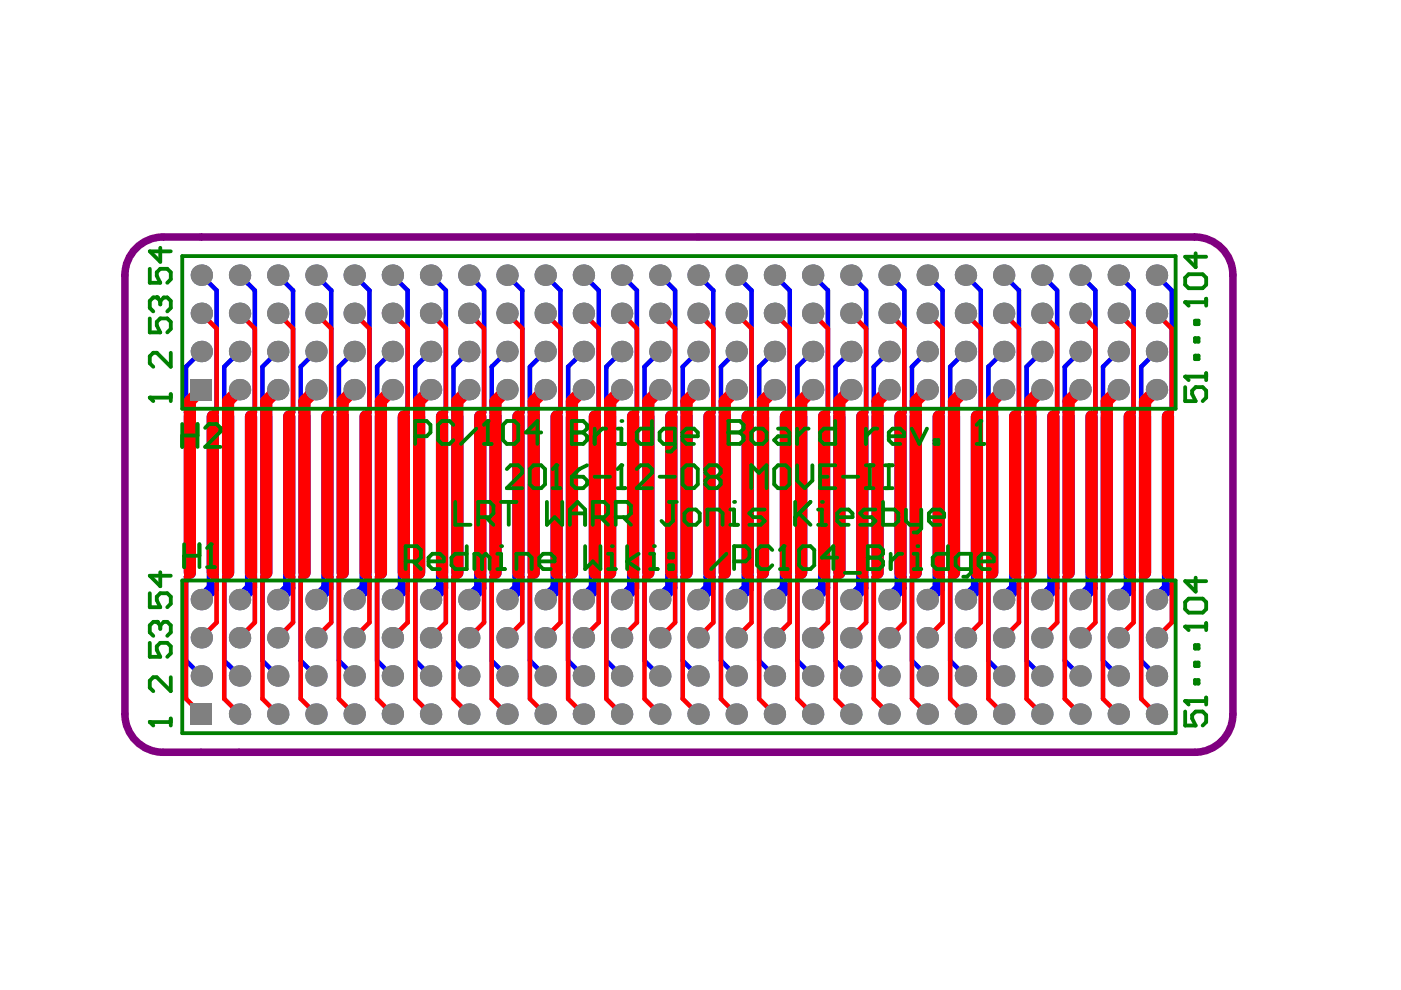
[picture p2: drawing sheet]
<svg xmlns="http://www.w3.org/2000/svg" width="297mm" height="210mm" viewBox="0 0 297 210" stroke-linecap="round" stroke-linejoin="round" font-family="sans-serif">
<path d="M28.9 52.6a8.1 8.1 0 0 1 5.7-2.3h218.7a8.1 8.1 0 0 1 8.1 8v93.1a8.1 8.1 0 0 1-8.1 8.1h-218.7a8.1 8.1 0 0 1-8.1-8.1v-93.1a8.1 8.1 0 0 1 2.4-5.7z" fill="none" stroke="#800080" stroke-width="1.6"/>
<g fill="none" stroke="#00f" stroke-width=".97">
<path d="M42.7 58.3l3.2 3.3v25.9l-.8 .8M50.8 58.3l3.2 3.3v25.9l-.8 .8M58.9 58.3l3.2 3.3v25.9l-.8 .8M67 58.3l3.2 3.3v25.9l-.8 .8M75.1 58.3l3.2 3.3v25.9l-.8 .8M83.2 58.3l3.2 3.3v25.9l-.8 .8M91.3 58.3l3.2 3.3v25.9l-.8 .8M99.4 58.3l3.2 3.3v25.9l-.8 .8M107.5 58.3l3.2 3.3v25.9l-.8 .8M115.6 58.3l3.2 3.3v25.9l-.8 .8M123.7 58.3l3.2 3.3v25.9l-.8 .8M131.8 58.3l3.2 3.3v25.9l-.8 .8"/>
<path d="M139.9 58.3l3.2 3.3v25.9l-.8 .8M148 58.3l3.2 3.3v25.9l-.8 .8M156.1 58.3l3.2 3.3v25.9l-.8 .8M164.2 58.3l3.2 3.3v25.9l-.8 .8M172.3 58.3l3.2 3.3v25.9l-.8 .8M180.4 58.3l3.2 3.3v25.9l-.8 .8M188.5 58.3l3.2 3.3v25.9l-.8 .8M196.6 58.3l3.2 3.3v25.9l-.8 .8M204.7 58.3l3.2 3.3v25.9l-.8 .8M212.8 58.3l3.2 3.3v25.9l-.8 .8M220.9 58.3l3.2 3.3v25.9l-.8 .8M229 58.3l3.2 3.3v25.9l-.8 .8"/>
<path d="M237.1 58.3l3.2 3.3v25.9l-.8 .8M245.2 58.3l3.2 3.3v25.9l-.8 .8M42.7 74.5l-3.3 3.3v9.7l.9 .8M50.8 74.5l-3.3 3.3v9.7l.9 .8M58.9 74.5l-3.3 3.3v9.7l.9 .8M67 74.5l-3.2 3.3v9.7l.8 .8M75.1 74.5l-3.2 3.3v9.7l.8 .8M83.2 74.5l-3.2 3.3v9.7l.8 .8M91.3 74.5l-3.2 3.3v9.7l.8 .8M99.4 74.5l-3.2 3.3v9.7l.8 .8M107.5 74.5l-3.2 3.3v9.7l.8 .8M115.6 74.5l-3.2 3.3v9.7l.8 .8"/>
<path d="M123.7 74.5l-3.2 3.3v9.7l.8 .8M131.8 74.5l-3.2 3.3v9.7l.8 .8M139.9 74.5l-3.2 3.3v9.7l.8 .8M148 74.5l-3.2 3.3v9.7l.8 .8M156.1 74.5l-3.2 3.3v9.7l.8 .8M164.2 74.5l-3.2 3.3v9.7l.8 .8M172.3 74.5l-3.2 3.3v9.7l.8 .8M180.4 74.5l-3.2 3.3v9.7l.8 .8M188.5 74.5l-3.2 3.3v9.7l.8 .8M196.6 74.5l-3.2 3.3v9.7l.8 .8M204.7 74.5l-3.2 3.3v9.7l.8 .8M212.8 74.5l-3.2 3.3v9.7l.8 .8"/>
<path d="M220.9 74.5l-3.2 3.3v9.7l.8 .8M229 74.5l-3.2 3.3v9.7l.8 .8M237.1 74.5l-3.2 3.3v9.7l.8 .8M245.2 74.5l-3.2 3.3v9.7l.8 .8M40.3 121.5l-.9 .8v17.8l3.3 3.2M48.4 121.5l-.9 .8v17.8l3.3 3.2M56.5 121.5l-.9 .8v17.8l3.3 3.2M64.6 121.5l-.8 .8v17.8l3.2 3.2M72.7 121.5l-.8 .8v17.8l3.2 3.2M80.8 121.5l-.8 .8v17.8l3.2 3.2M88.9 121.5l-.8 .8v17.8l3.2 3.2M97 121.5l-.8 .8v17.8l3.2 3.2"/>
<path d="M105.1 121.5l-.8 .8v17.8l3.2 3.2M113.2 121.5l-.8 .8v17.8l3.2 3.2M121.3 121.5l-.8 .8v17.8l3.2 3.2M129.4 121.5l-.8 .8v17.8l3.2 3.2M137.5 121.5l-.8 .8v17.8l3.2 3.2M145.6 121.5l-.8 .8v17.8l3.2 3.2M153.7 121.5l-.8 .8v17.8l3.2 3.2M161.8 121.5l-.8 .8v17.8l3.2 3.2M169.9 121.5l-.8 .8v17.8l3.2 3.2M178 121.5l-.8 .8v17.8l3.2 3.2M186.1 121.5l-.8 .8v17.8l3.2 3.2M194.2 121.5l-.8 .8v17.8l3.2 3.2"/>
<path d="M202.3 121.5l-.8 .8v17.8l3.2 3.2M210.4 121.5l-.8 .8v17.8l3.2 3.2M218.5 121.5l-.8 .8v17.8l3.2 3.2M226.6 121.5l-.8 .8v17.8l3.2 3.2M234.7 121.5l-.8 .8v17.8l3.2 3.2M242.8 121.5l-.8 .8v17.8l3.2 3.2"/>
</g>
<g fill="none" stroke="#00f" stroke-width="2.6">
<path d="M40.3 88.3v33.2M45.1 88.3v36.4l-2.4 2.4M48.4 88.3v33.2M53.2 88.3v36.4l-2.4 2.4M56.5 88.3v33.2M61.3 88.3v36.4l-2.4 2.4M64.6 88.3v33.2M69.4 88.3v36.4l-2.4 2.4M72.7 88.3v33.2M77.5 88.3v36.4l-2.4 2.4M80.8 88.3v33.2M85.6 88.3v36.4l-2.4 2.4"/>
<path d="M88.9 88.3v33.2M93.7 88.3v36.4l-2.4 2.4M97 88.3v33.2M101.8 88.3v36.4l-2.4 2.4M105.1 88.3v33.2M109.9 88.3v36.4l-2.4 2.4M113.2 88.3v33.2M118 88.3v36.4l-2.4 2.4M121.3 88.3v33.2M126.1 88.3v36.4l-2.4 2.4M129.4 88.3v33.2M134.2 88.3v36.4l-2.4 2.4"/>
<path d="M137.5 88.3v33.2M142.3 88.3v36.4l-2.4 2.4M145.6 88.3v33.2M150.4 88.3v36.4l-2.4 2.4M153.7 88.3v33.2M158.5 88.3v36.4l-2.4 2.4M161.8 88.3v33.2M166.6 88.3v36.4l-2.4 2.4M169.9 88.3v33.2M174.7 88.3v36.4l-2.4 2.4M178 88.3v33.2M182.8 88.3v36.4l-2.4 2.4"/>
<path d="M186.1 88.3v33.2M190.9 88.3v36.4l-2.4 2.4M194.2 88.3v33.2M199 88.3v36.4l-2.4 2.4M202.3 88.3v33.2M207.1 88.3v36.4l-2.4 2.4M210.4 88.3v33.2M215.2 88.3v36.4l-2.4 2.4M218.5 88.3v33.2M223.3 88.3v36.4l-2.4 2.4M226.6 88.3v33.2M231.4 88.3v36.4l-2.4 2.4"/>
<path d="M234.7 88.3v33.2M239.5 88.3v36.4l-2.4 2.4M242.8 88.3v33.2M247.6 88.3v36.4l-2.4 2.4"/>
</g>
<g fill="#808080">
<circle cx="50.8" cy="143.3" r="2.27"/>
<circle cx="83.2" cy="143.3" r="2.27"/>
<circle cx="115.6" cy="143.3" r="2.27"/>
<circle cx="148" cy="143.3" r="2.27"/>
<circle cx="180.4" cy="143.3" r="2.27"/>
<circle cx="212.8" cy="143.3" r="2.27"/>
<circle cx="245.2" cy="143.3" r="2.27"/>
<circle cx="50.8" cy="127.1" r="2.27"/>
<circle cx="50.8" cy="135.2" r="2.27"/>
<circle cx="50.8" cy="82.6" r="2.27"/>
<circle cx="50.8" cy="58.3" r="2.27"/>
<circle cx="50.8" cy="66.4" r="2.27"/>
<circle cx="83.2" cy="127.1" r="2.27"/>
<circle cx="83.2" cy="135.2" r="2.27"/>
<circle cx="83.2" cy="82.6" r="2.27"/>
<circle cx="83.2" cy="58.3" r="2.27"/>
<circle cx="83.2" cy="66.4" r="2.27"/>
<circle cx="115.6" cy="127.1" r="2.27"/>
<circle cx="115.6" cy="135.2" r="2.27"/>
<circle cx="115.6" cy="82.6" r="2.27"/>
<circle cx="115.6" cy="58.3" r="2.27"/>
<circle cx="115.6" cy="66.4" r="2.27"/>
<circle cx="148" cy="127.1" r="2.27"/>
<circle cx="148" cy="135.2" r="2.27"/>
<circle cx="148" cy="82.6" r="2.27"/>
<circle cx="148" cy="58.3" r="2.27"/>
<circle cx="148" cy="66.4" r="2.27"/>
<circle cx="180.4" cy="127.1" r="2.27"/>
<circle cx="180.4" cy="135.2" r="2.27"/>
<circle cx="180.4" cy="82.6" r="2.27"/>
<circle cx="180.4" cy="58.3" r="2.27"/>
<circle cx="180.4" cy="66.4" r="2.27"/>
<circle cx="212.8" cy="127.1" r="2.27"/>
<circle cx="212.8" cy="135.2" r="2.27"/>
<circle cx="212.8" cy="82.6" r="2.27"/>
<circle cx="212.8" cy="58.3" r="2.27"/>
<circle cx="212.8" cy="66.4" r="2.27"/>
<circle cx="245.2" cy="127.1" r="2.27"/>
<circle cx="245.2" cy="135.2" r="2.27"/>
<circle cx="245.2" cy="82.6" r="2.27"/>
<circle cx="245.2" cy="58.3" r="2.27"/>
<circle cx="245.2" cy="66.4" r="2.27"/>
<circle cx="50.8" cy="151.4" r="2.27"/>
<circle cx="50.8" cy="74.5" r="2.27"/>
<circle cx="83.2" cy="151.4" r="2.27"/>
<circle cx="83.2" cy="74.5" r="2.27"/>
<circle cx="115.6" cy="151.4" r="2.27"/>
<circle cx="115.6" cy="74.5" r="2.27"/>
<circle cx="148" cy="151.4" r="2.27"/>
<circle cx="148" cy="74.5" r="2.27"/>
<circle cx="180.4" cy="151.4" r="2.27"/>
<circle cx="180.4" cy="74.5" r="2.27"/>
<circle cx="212.8" cy="151.4" r="2.27"/>
<circle cx="212.8" cy="74.5" r="2.27"/>
<circle cx="245.2" cy="151.4" r="2.27"/>
<circle cx="245.2" cy="74.5" r="2.27"/>
<circle cx="67" cy="143.3" r="2.27"/>
<circle cx="58.9" cy="143.3" r="2.27"/>
<circle cx="91.3" cy="143.3" r="2.27"/>
<circle cx="75.1" cy="143.3" r="2.27"/>
<circle cx="107.5" cy="143.3" r="2.27"/>
<circle cx="99.4" cy="143.3" r="2.27"/>
<circle cx="139.9" cy="143.3" r="2.27"/>
<circle cx="131.8" cy="143.3" r="2.27"/>
<circle cx="164.2" cy="143.3" r="2.27"/>
<circle cx="156.1" cy="143.3" r="2.27"/>
<circle cx="196.6" cy="143.3" r="2.27"/>
<circle cx="188.5" cy="143.3" r="2.27"/>
<circle cx="220.9" cy="143.3" r="2.27"/>
<circle cx="204.7" cy="143.3" r="2.27"/>
<circle cx="237.1" cy="143.3" r="2.27"/>
<circle cx="229" cy="143.3" r="2.27"/>
<circle cx="67" cy="127.1" r="2.27"/>
<circle cx="58.9" cy="127.1" r="2.27"/>
<circle cx="67" cy="135.2" r="2.27"/>
<circle cx="58.9" cy="135.2" r="2.27"/>
<circle cx="67" cy="82.6" r="2.27"/>
<circle cx="58.9" cy="82.6" r="2.27"/>
<circle cx="67" cy="58.3" r="2.27"/>
<circle cx="58.9" cy="58.3" r="2.27"/>
<circle cx="67" cy="66.4" r="2.27"/>
<circle cx="58.9" cy="66.4" r="2.27"/>
<circle cx="91.3" cy="127.1" r="2.27"/>
<circle cx="75.1" cy="127.1" r="2.27"/>
<circle cx="91.3" cy="135.2" r="2.27"/>
<circle cx="75.1" cy="135.2" r="2.27"/>
<circle cx="91.3" cy="82.6" r="2.27"/>
<circle cx="75.1" cy="82.6" r="2.27"/>
<circle cx="91.3" cy="58.3" r="2.27"/>
<circle cx="75.1" cy="58.3" r="2.27"/>
<circle cx="91.3" cy="66.4" r="2.27"/>
<circle cx="75.1" cy="66.4" r="2.27"/>
<circle cx="107.5" cy="127.1" r="2.27"/>
<circle cx="99.4" cy="127.1" r="2.27"/>
<circle cx="107.5" cy="135.2" r="2.27"/>
<circle cx="99.4" cy="135.2" r="2.27"/>
<circle cx="107.5" cy="82.6" r="2.27"/>
<circle cx="99.4" cy="82.6" r="2.27"/>
<circle cx="107.5" cy="58.3" r="2.27"/>
<circle cx="99.4" cy="58.3" r="2.27"/>
<circle cx="107.5" cy="66.4" r="2.27"/>
<circle cx="99.4" cy="66.4" r="2.27"/>
<circle cx="139.9" cy="127.1" r="2.27"/>
<circle cx="131.8" cy="127.1" r="2.27"/>
<circle cx="139.9" cy="135.2" r="2.27"/>
<circle cx="131.8" cy="135.2" r="2.27"/>
<circle cx="139.9" cy="82.6" r="2.27"/>
<circle cx="131.8" cy="82.6" r="2.27"/>
<circle cx="139.9" cy="58.3" r="2.27"/>
<circle cx="131.8" cy="58.3" r="2.27"/>
<circle cx="139.9" cy="66.4" r="2.27"/>
<circle cx="131.8" cy="66.4" r="2.27"/>
<circle cx="164.2" cy="127.1" r="2.27"/>
<circle cx="156.1" cy="127.1" r="2.27"/>
<circle cx="164.2" cy="135.2" r="2.27"/>
<circle cx="156.1" cy="135.2" r="2.27"/>
<circle cx="164.2" cy="82.6" r="2.27"/>
<circle cx="156.1" cy="82.6" r="2.27"/>
<circle cx="164.2" cy="58.3" r="2.27"/>
<circle cx="156.1" cy="58.3" r="2.27"/>
<circle cx="164.2" cy="66.4" r="2.27"/>
<circle cx="156.1" cy="66.4" r="2.27"/>
<circle cx="196.6" cy="127.1" r="2.27"/>
<circle cx="188.5" cy="127.1" r="2.27"/>
<circle cx="196.6" cy="135.2" r="2.27"/>
<circle cx="188.5" cy="135.2" r="2.27"/>
<circle cx="196.6" cy="82.6" r="2.27"/>
<circle cx="188.5" cy="82.6" r="2.27"/>
<circle cx="196.6" cy="58.3" r="2.27"/>
<circle cx="188.5" cy="58.3" r="2.27"/>
<circle cx="196.6" cy="66.4" r="2.27"/>
<circle cx="188.5" cy="66.4" r="2.27"/>
<circle cx="220.9" cy="127.1" r="2.27"/>
<circle cx="204.7" cy="127.1" r="2.27"/>
<circle cx="220.9" cy="135.2" r="2.27"/>
<circle cx="204.7" cy="135.2" r="2.27"/>
<circle cx="220.9" cy="82.6" r="2.27"/>
<circle cx="204.7" cy="82.6" r="2.27"/>
<circle cx="220.9" cy="58.3" r="2.27"/>
<circle cx="204.7" cy="58.3" r="2.27"/>
<circle cx="220.9" cy="66.4" r="2.27"/>
<circle cx="204.7" cy="66.4" r="2.27"/>
<circle cx="237.1" cy="127.1" r="2.27"/>
<circle cx="229" cy="127.1" r="2.27"/>
<circle cx="237.1" cy="135.2" r="2.27"/>
<circle cx="229" cy="135.2" r="2.27"/>
<circle cx="237.1" cy="82.6" r="2.27"/>
<circle cx="229" cy="82.6" r="2.27"/>
<circle cx="237.1" cy="58.3" r="2.27"/>
<circle cx="229" cy="58.3" r="2.27"/>
<circle cx="237.1" cy="66.4" r="2.27"/>
<circle cx="229" cy="66.4" r="2.27"/>
<circle cx="67" cy="151.4" r="2.27"/>
<circle cx="58.9" cy="151.4" r="2.27"/>
<circle cx="67" cy="74.5" r="2.27"/>
<circle cx="58.9" cy="74.5" r="2.27"/>
<circle cx="91.3" cy="151.4" r="2.27"/>
<circle cx="75.1" cy="151.4" r="2.27"/>
<circle cx="91.3" cy="74.5" r="2.27"/>
<circle cx="75.1" cy="74.5" r="2.27"/>
<circle cx="107.5" cy="151.4" r="2.27"/>
<circle cx="99.4" cy="151.4" r="2.27"/>
<circle cx="107.5" cy="74.5" r="2.27"/>
<circle cx="99.4" cy="74.5" r="2.27"/>
<circle cx="139.9" cy="151.4" r="2.27"/>
<circle cx="131.8" cy="151.4" r="2.27"/>
<circle cx="139.9" cy="74.5" r="2.27"/>
<circle cx="131.8" cy="74.5" r="2.27"/>
<circle cx="164.2" cy="151.4" r="2.27"/>
<circle cx="156.1" cy="151.4" r="2.27"/>
<circle cx="164.2" cy="74.5" r="2.27"/>
<circle cx="156.1" cy="74.5" r="2.27"/>
<circle cx="196.6" cy="151.4" r="2.27"/>
<circle cx="188.5" cy="151.4" r="2.27"/>
<circle cx="196.6" cy="74.5" r="2.27"/>
<circle cx="188.5" cy="74.5" r="2.27"/>
<circle cx="220.9" cy="151.4" r="2.27"/>
<circle cx="204.7" cy="151.4" r="2.27"/>
<circle cx="220.9" cy="74.5" r="2.27"/>
<circle cx="204.7" cy="74.5" r="2.27"/>
<circle cx="237.1" cy="151.4" r="2.27"/>
<circle cx="229" cy="151.4" r="2.27"/>
<circle cx="237.1" cy="74.5" r="2.27"/>
<circle cx="229" cy="74.5" r="2.27"/>
<circle cx="42.7" cy="143.3" r="2.27"/>
<circle cx="123.7" cy="143.3" r="2.27"/>
<circle cx="172.3" cy="143.3" r="2.27"/>
<circle cx="42.7" cy="127.1" r="2.27"/>
<circle cx="42.7" cy="135.2" r="2.27"/>
<circle cx="42.7" cy="58.3" r="2.27"/>
<circle cx="42.7" cy="66.4" r="2.27"/>
<circle cx="123.7" cy="127.1" r="2.27"/>
<circle cx="123.7" cy="135.2" r="2.27"/>
<circle cx="123.7" cy="82.6" r="2.27"/>
<circle cx="123.7" cy="58.3" r="2.27"/>
<circle cx="123.7" cy="66.4" r="2.27"/>
<circle cx="172.3" cy="127.1" r="2.27"/>
<circle cx="172.3" cy="135.2" r="2.27"/>
<circle cx="172.3" cy="82.6" r="2.27"/>
<circle cx="172.3" cy="58.3" r="2.27"/>
<circle cx="172.3" cy="66.4" r="2.27"/>
<circle cx="42.7" cy="74.5" r="2.27"/>
<circle cx="123.7" cy="151.4" r="2.27"/>
<circle cx="123.7" cy="74.5" r="2.27"/>
<circle cx="172.3" cy="151.4" r="2.27"/>
<circle cx="172.3" cy="74.5" r="2.27"/>
</g>
<g fill="#808080">
<path d="M40.4 80.4h4.6v4.5h-4.6z" fill-rule="evenodd"/>
<path d="M40.4 149.1h4.6v4.6h-4.6z" fill-rule="evenodd"/>
</g>
<g fill="none" stroke="#f00" stroke-width=".97">
<path d="M42.7 66.4l3.2 3.3v17.8l-.8 .8M50.8 66.4l3.2 3.3v17.8l-.8 .8M58.9 66.4l3.2 3.3v17.8l-.8 .8M67 66.4l3.2 3.3v17.8l-.8 .8M75.1 66.4l3.2 3.3v17.8l-.8 .8M83.2 66.4l3.2 3.3v17.8l-.8 .8M91.3 66.4l3.2 3.3v17.8l-.8 .8M99.4 66.4l3.2 3.3v17.8l-.8 .8M107.5 66.4l3.2 3.3v17.8l-.8 .8M115.6 66.4l3.2 3.3v17.8l-.8 .8M123.7 66.4l3.2 3.3v17.8l-.8 .8M131.8 66.4l3.2 3.3v17.8l-.8 .8"/>
<path d="M139.9 66.4l3.2 3.3v17.8l-.8 .8M148 66.4l3.2 3.3v17.8l-.8 .8M156.1 66.4l3.2 3.3v17.8l-.8 .8M164.2 66.4l3.2 3.3v17.8l-.8 .8M172.3 66.4l3.2 3.3v17.8l-.8 .8M180.4 66.4l3.2 3.3v17.8l-.8 .8M188.5 66.4l3.2 3.3v17.8l-.8 .8M196.6 66.4l3.2 3.3v17.8l-.8 .8M204.7 66.4l3.2 3.3v17.8l-.8 .8M212.8 66.4l3.2 3.3v17.8l-.8 .8M220.9 66.4l3.2 3.3v17.8l-.8 .8M229 66.4l3.2 3.3v17.8l-.8 .8"/>
<path d="M237.1 66.4l3.2 3.3v17.8l-.8 .8M245.2 66.4l3.2 3.3v17.8l-.8 .8M40.3 121.5l-.9 .8v25.9l3.3 3.2M45.1 121.5l.8 .8v9.7l-3.2 3.2M48.4 121.5l-.9 .8v25.9l3.3 3.2M53.2 121.5l.8 .8v9.7l-3.2 3.2M56.5 121.5l-.9 .8v25.9l3.3 3.2M61.3 121.5l.8 .8v9.7l-3.2 3.2M64.6 121.5l-.8 .8v25.9l3.2 3.2M69.4 121.5l.8 .8v9.7l-3.2 3.2M72.7 121.5l-.8 .8v25.9l3.2 3.2M77.5 121.5l.8 .8v9.7l-3.2 3.2"/>
<path d="M80.8 121.5l-.8 .8v25.9l3.2 3.2M85.6 121.5l.8 .8v9.7l-3.2 3.2M88.9 121.5l-.8 .8v25.9l3.2 3.2M93.7 121.5l.8 .8v9.7l-3.2 3.2M97 121.5l-.8 .8v25.9l3.2 3.2M101.8 121.5l.8 .8v9.7l-3.2 3.2M105.1 121.5l-.8 .8v25.9l3.2 3.2M109.9 121.5l.8 .8v9.7l-3.2 3.2M113.2 121.5l-.8 .8v25.9l3.2 3.2M118 121.5l.8 .8v9.7l-3.2 3.2M121.3 121.5l-.8 .8v25.9l3.2 3.2M126.1 121.5l.8 .8v9.7l-3.2 3.2"/>
<path d="M129.4 121.5l-.8 .8v25.9l3.2 3.2M134.2 121.5l.8 .8v9.7l-3.2 3.2M137.5 121.5l-.8 .8v25.9l3.2 3.2M142.3 121.5l.8 .8v9.7l-3.2 3.2M145.6 121.5l-.8 .8v25.9l3.2 3.2M150.4 121.5l.8 .8v9.7l-3.2 3.2M153.7 121.5l-.8 .8v25.9l3.2 3.2M158.5 121.5l.8 .8v9.7l-3.2 3.2M161.8 121.5l-.8 .8v25.9l3.2 3.2M166.6 121.5l.8 .8v9.7l-3.2 3.2M169.9 121.5l-.8 .8v25.9l3.2 3.2M174.7 121.5l.8 .8v9.7l-3.2 3.2"/>
<path d="M178 121.5l-.8 .8v25.9l3.2 3.2M182.8 121.5l.8 .8v9.7l-3.2 3.2M186.1 121.5l-.8 .8v25.9l3.2 3.2M190.9 121.5l.8 .8v9.7l-3.2 3.2M194.2 121.5l-.8 .8v25.9l3.2 3.2M199 121.5l.8 .8v9.7l-3.2 3.2M202.3 121.5l-.8 .8v25.9l3.2 3.2M207.1 121.5l.8 .8v9.7l-3.2 3.2M210.4 121.5l-.8 .8v25.9l3.2 3.2M215.2 121.5l.8 .8v9.7l-3.2 3.2M218.5 121.5l-.8 .8v25.9l3.2 3.2M223.3 121.5l.8 .8v9.7l-3.2 3.2"/>
<path d="M226.6 121.5l-.8 .8v25.9l3.2 3.2M231.4 121.5l.8 .8v9.7l-3.2 3.2M234.7 121.5l-.8 .8v25.9l3.2 3.2M239.5 121.5l.8 .8v9.7l-3.2 3.2M242.8 121.5l-.8 .8v25.9l3.2 3.2M247.6 121.5l.8 .8v9.7l-3.2 3.2"/>
</g>
<g fill="none" stroke="#f00" stroke-width="2.6">
<path d="M42.7 82.6l-2.4 2.4v36.5M45.1 88.3v33.2M50.8 82.6l-2.4 2.4v36.5M53.2 88.3v33.2M58.9 82.6l-2.4 2.4v36.5M61.3 88.3v33.2M67 82.6l-2.4 2.4v36.5M69.4 88.3v33.2M75.1 82.6l-2.4 2.4v36.5M77.5 88.3v33.2M83.2 82.6l-2.4 2.4v36.5M85.6 88.3v33.2"/>
<path d="M91.3 82.6l-2.4 2.4v36.5M93.7 88.3v33.2M99.4 82.6l-2.4 2.4v36.5M101.8 88.3v33.2M107.5 82.6l-2.4 2.4v36.5M109.9 88.3v33.2M115.6 82.6l-2.4 2.4v36.5M118 88.3v33.2M123.7 82.6l-2.4 2.4v36.5M126.1 88.3v33.2M131.8 82.6l-2.4 2.4v36.5M134.2 88.3v33.2"/>
<path d="M139.9 82.6l-2.4 2.4v36.5M142.3 88.3v33.2M148 82.6l-2.4 2.4v36.5M150.4 88.3v33.2M156.1 82.6l-2.4 2.4v36.5M158.5 88.3v33.2M164.2 82.6l-2.4 2.4v36.5M166.6 88.3v33.2M172.3 82.6l-2.4 2.4v36.5M174.7 88.3v33.2M180.4 82.6l-2.4 2.4v36.5M182.8 88.3v33.2"/>
<path d="M188.5 82.6l-2.4 2.4v36.5M190.9 88.3v33.2M196.6 82.6l-2.4 2.4v36.5M199 88.3v33.2M204.7 82.6l-2.4 2.4v36.5M207.1 88.3v33.2M212.8 82.6l-2.4 2.4v36.5M215.2 88.3v33.2M220.9 82.6l-2.4 2.4v36.5M223.3 88.3v33.2M229 82.6l-2.4 2.4v36.5M231.4 88.3v33.2"/>
<path d="M237.1 82.6l-2.4 2.4v36.5M239.5 88.3v33.2M245.2 82.6l-2.4 2.4v36.5M247.6 88.3v33.2"/>
</g>
<g fill="#808080">
<circle cx="50.8" cy="143.3" r="2.27"/>
<circle cx="83.2" cy="143.3" r="2.27"/>
<circle cx="115.6" cy="143.3" r="2.27"/>
<circle cx="148" cy="143.3" r="2.27"/>
<circle cx="180.4" cy="143.3" r="2.27"/>
<circle cx="212.8" cy="143.3" r="2.27"/>
<circle cx="245.2" cy="143.3" r="2.27"/>
<circle cx="50.8" cy="127.1" r="2.27"/>
<circle cx="50.8" cy="135.2" r="2.27"/>
<circle cx="50.8" cy="82.6" r="2.27"/>
<circle cx="50.8" cy="58.3" r="2.27"/>
<circle cx="50.8" cy="66.4" r="2.27"/>
<circle cx="83.2" cy="127.1" r="2.27"/>
<circle cx="83.2" cy="135.2" r="2.27"/>
<circle cx="83.2" cy="82.6" r="2.27"/>
<circle cx="83.2" cy="58.3" r="2.27"/>
<circle cx="83.2" cy="66.4" r="2.27"/>
<circle cx="115.6" cy="127.1" r="2.27"/>
<circle cx="115.6" cy="135.2" r="2.27"/>
<circle cx="115.6" cy="82.6" r="2.27"/>
<circle cx="115.6" cy="58.3" r="2.27"/>
<circle cx="115.6" cy="66.4" r="2.27"/>
<circle cx="148" cy="127.1" r="2.27"/>
<circle cx="148" cy="135.2" r="2.27"/>
<circle cx="148" cy="82.6" r="2.27"/>
<circle cx="148" cy="58.3" r="2.27"/>
<circle cx="148" cy="66.4" r="2.27"/>
<circle cx="180.4" cy="127.1" r="2.27"/>
<circle cx="180.4" cy="135.2" r="2.27"/>
<circle cx="180.4" cy="82.6" r="2.27"/>
<circle cx="180.4" cy="58.3" r="2.27"/>
<circle cx="180.4" cy="66.4" r="2.27"/>
<circle cx="212.8" cy="127.1" r="2.27"/>
<circle cx="212.8" cy="135.2" r="2.27"/>
<circle cx="212.8" cy="82.6" r="2.27"/>
<circle cx="212.8" cy="58.3" r="2.27"/>
<circle cx="212.8" cy="66.4" r="2.27"/>
<circle cx="245.2" cy="127.1" r="2.27"/>
<circle cx="245.2" cy="135.2" r="2.27"/>
<circle cx="245.2" cy="82.6" r="2.27"/>
<circle cx="245.2" cy="58.3" r="2.27"/>
<circle cx="245.2" cy="66.4" r="2.27"/>
<circle cx="50.8" cy="151.4" r="2.27"/>
<circle cx="50.8" cy="74.5" r="2.27"/>
<circle cx="83.2" cy="151.4" r="2.27"/>
<circle cx="83.2" cy="74.5" r="2.27"/>
<circle cx="115.6" cy="151.4" r="2.27"/>
<circle cx="115.6" cy="74.5" r="2.27"/>
<circle cx="148" cy="151.4" r="2.27"/>
<circle cx="148" cy="74.5" r="2.27"/>
<circle cx="180.4" cy="151.4" r="2.27"/>
<circle cx="180.4" cy="74.5" r="2.27"/>
<circle cx="212.8" cy="151.4" r="2.27"/>
<circle cx="212.8" cy="74.5" r="2.27"/>
<circle cx="245.2" cy="151.4" r="2.27"/>
<circle cx="245.2" cy="74.5" r="2.27"/>
<circle cx="67" cy="143.3" r="2.27"/>
<circle cx="58.9" cy="143.3" r="2.27"/>
<circle cx="91.3" cy="143.3" r="2.27"/>
<circle cx="75.1" cy="143.3" r="2.27"/>
<circle cx="107.5" cy="143.3" r="2.27"/>
<circle cx="99.4" cy="143.3" r="2.27"/>
<circle cx="139.9" cy="143.3" r="2.27"/>
<circle cx="131.8" cy="143.3" r="2.27"/>
<circle cx="164.2" cy="143.3" r="2.27"/>
<circle cx="156.1" cy="143.3" r="2.27"/>
<circle cx="196.6" cy="143.3" r="2.27"/>
<circle cx="188.5" cy="143.3" r="2.27"/>
<circle cx="220.9" cy="143.3" r="2.27"/>
<circle cx="204.7" cy="143.3" r="2.27"/>
<circle cx="237.1" cy="143.3" r="2.27"/>
<circle cx="229" cy="143.3" r="2.27"/>
<circle cx="67" cy="127.1" r="2.27"/>
<circle cx="58.9" cy="127.1" r="2.27"/>
<circle cx="67" cy="135.2" r="2.27"/>
<circle cx="58.9" cy="135.2" r="2.27"/>
<circle cx="67" cy="82.6" r="2.27"/>
<circle cx="58.9" cy="82.6" r="2.27"/>
<circle cx="67" cy="58.3" r="2.27"/>
<circle cx="58.9" cy="58.3" r="2.27"/>
<circle cx="67" cy="66.4" r="2.27"/>
<circle cx="58.9" cy="66.4" r="2.27"/>
<circle cx="91.3" cy="127.1" r="2.27"/>
<circle cx="75.1" cy="127.1" r="2.27"/>
<circle cx="91.3" cy="135.2" r="2.27"/>
<circle cx="75.1" cy="135.2" r="2.27"/>
<circle cx="91.3" cy="82.6" r="2.27"/>
<circle cx="75.1" cy="82.6" r="2.27"/>
<circle cx="91.3" cy="58.3" r="2.27"/>
<circle cx="75.1" cy="58.3" r="2.27"/>
<circle cx="91.3" cy="66.4" r="2.27"/>
<circle cx="75.1" cy="66.4" r="2.27"/>
<circle cx="107.5" cy="127.1" r="2.27"/>
<circle cx="99.4" cy="127.1" r="2.27"/>
<circle cx="107.5" cy="135.2" r="2.27"/>
<circle cx="99.4" cy="135.2" r="2.27"/>
<circle cx="107.5" cy="82.6" r="2.27"/>
<circle cx="99.4" cy="82.6" r="2.27"/>
<circle cx="107.5" cy="58.3" r="2.27"/>
<circle cx="99.4" cy="58.3" r="2.27"/>
<circle cx="107.5" cy="66.4" r="2.27"/>
<circle cx="99.4" cy="66.4" r="2.27"/>
<circle cx="139.9" cy="127.1" r="2.27"/>
<circle cx="131.8" cy="127.1" r="2.27"/>
<circle cx="139.9" cy="135.2" r="2.27"/>
<circle cx="131.8" cy="135.2" r="2.27"/>
<circle cx="139.9" cy="82.6" r="2.27"/>
<circle cx="131.8" cy="82.6" r="2.27"/>
<circle cx="139.9" cy="58.3" r="2.27"/>
<circle cx="131.8" cy="58.3" r="2.27"/>
<circle cx="139.9" cy="66.4" r="2.27"/>
<circle cx="131.8" cy="66.4" r="2.27"/>
<circle cx="164.2" cy="127.1" r="2.27"/>
<circle cx="156.1" cy="127.1" r="2.27"/>
<circle cx="164.2" cy="135.2" r="2.27"/>
<circle cx="156.1" cy="135.2" r="2.27"/>
<circle cx="164.2" cy="82.6" r="2.27"/>
<circle cx="156.1" cy="82.6" r="2.27"/>
<circle cx="164.2" cy="58.3" r="2.27"/>
<circle cx="156.1" cy="58.3" r="2.27"/>
<circle cx="164.2" cy="66.4" r="2.27"/>
<circle cx="156.1" cy="66.4" r="2.27"/>
<circle cx="196.6" cy="127.1" r="2.27"/>
<circle cx="188.5" cy="127.1" r="2.27"/>
<circle cx="196.6" cy="135.2" r="2.27"/>
<circle cx="188.5" cy="135.2" r="2.27"/>
<circle cx="196.6" cy="82.6" r="2.27"/>
<circle cx="188.5" cy="82.6" r="2.27"/>
<circle cx="196.6" cy="58.3" r="2.27"/>
<circle cx="188.5" cy="58.3" r="2.27"/>
<circle cx="196.6" cy="66.4" r="2.27"/>
<circle cx="188.5" cy="66.4" r="2.27"/>
<circle cx="220.9" cy="127.1" r="2.27"/>
<circle cx="204.7" cy="127.1" r="2.27"/>
<circle cx="220.9" cy="135.2" r="2.27"/>
<circle cx="204.7" cy="135.2" r="2.27"/>
<circle cx="220.9" cy="82.6" r="2.27"/>
<circle cx="204.7" cy="82.6" r="2.27"/>
<circle cx="220.9" cy="58.3" r="2.27"/>
<circle cx="204.7" cy="58.3" r="2.27"/>
<circle cx="220.9" cy="66.4" r="2.27"/>
<circle cx="204.7" cy="66.4" r="2.27"/>
<circle cx="237.1" cy="127.1" r="2.27"/>
<circle cx="229" cy="127.1" r="2.27"/>
<circle cx="237.1" cy="135.2" r="2.27"/>
<circle cx="229" cy="135.2" r="2.27"/>
<circle cx="237.1" cy="82.6" r="2.27"/>
<circle cx="229" cy="82.6" r="2.27"/>
<circle cx="237.1" cy="58.3" r="2.27"/>
<circle cx="229" cy="58.3" r="2.27"/>
<circle cx="237.1" cy="66.4" r="2.27"/>
<circle cx="229" cy="66.4" r="2.27"/>
<circle cx="67" cy="151.4" r="2.27"/>
<circle cx="58.9" cy="151.4" r="2.27"/>
<circle cx="67" cy="74.5" r="2.27"/>
<circle cx="58.9" cy="74.5" r="2.27"/>
<circle cx="91.3" cy="151.4" r="2.27"/>
<circle cx="75.1" cy="151.4" r="2.27"/>
<circle cx="91.3" cy="74.5" r="2.27"/>
<circle cx="75.1" cy="74.5" r="2.27"/>
<circle cx="107.5" cy="151.4" r="2.27"/>
<circle cx="99.4" cy="151.4" r="2.27"/>
<circle cx="107.5" cy="74.5" r="2.27"/>
<circle cx="99.4" cy="74.5" r="2.27"/>
<circle cx="139.9" cy="151.4" r="2.27"/>
<circle cx="131.8" cy="151.4" r="2.27"/>
<circle cx="139.9" cy="74.5" r="2.27"/>
<circle cx="131.8" cy="74.5" r="2.27"/>
<circle cx="164.2" cy="151.4" r="2.27"/>
<circle cx="156.1" cy="151.4" r="2.27"/>
<circle cx="164.2" cy="74.5" r="2.27"/>
<circle cx="156.1" cy="74.5" r="2.27"/>
<circle cx="196.6" cy="151.4" r="2.27"/>
<circle cx="188.5" cy="151.4" r="2.27"/>
<circle cx="196.6" cy="74.5" r="2.27"/>
<circle cx="188.5" cy="74.5" r="2.27"/>
<circle cx="220.9" cy="151.4" r="2.27"/>
<circle cx="204.7" cy="151.4" r="2.27"/>
<circle cx="220.9" cy="74.5" r="2.27"/>
<circle cx="204.7" cy="74.5" r="2.27"/>
<circle cx="237.1" cy="151.4" r="2.27"/>
<circle cx="229" cy="151.4" r="2.27"/>
<circle cx="237.1" cy="74.5" r="2.27"/>
<circle cx="229" cy="74.5" r="2.27"/>
<circle cx="42.7" cy="143.3" r="2.27"/>
<circle cx="123.7" cy="143.3" r="2.27"/>
<circle cx="172.3" cy="143.3" r="2.27"/>
<circle cx="42.7" cy="127.1" r="2.27"/>
<circle cx="42.7" cy="135.2" r="2.27"/>
<circle cx="42.7" cy="58.3" r="2.27"/>
<circle cx="42.7" cy="66.4" r="2.27"/>
<circle cx="123.7" cy="127.1" r="2.27"/>
<circle cx="123.7" cy="135.2" r="2.27"/>
<circle cx="123.7" cy="82.6" r="2.27"/>
<circle cx="123.7" cy="58.3" r="2.27"/>
<circle cx="123.7" cy="66.4" r="2.27"/>
<circle cx="172.3" cy="127.1" r="2.27"/>
<circle cx="172.3" cy="135.2" r="2.27"/>
<circle cx="172.3" cy="82.6" r="2.27"/>
<circle cx="172.3" cy="58.3" r="2.27"/>
<circle cx="172.3" cy="66.4" r="2.27"/>
<circle cx="42.7" cy="74.5" r="2.27"/>
<circle cx="123.7" cy="151.4" r="2.27"/>
<circle cx="123.7" cy="74.5" r="2.27"/>
<circle cx="172.3" cy="151.4" r="2.27"/>
<circle cx="172.3" cy="74.5" r="2.27"/>
</g>
<g fill="#808080">
<path d="M40.4 80.4h4.6v4.5h-4.6z" fill-rule="evenodd"/>
<path d="M40.4 149.1h4.6v4.6h-4.6z" fill-rule="evenodd"/>
</g>
<path d="M38.6 54.3h210.7v32.4h-210.7zM31.8 84.3h4.4M36.2 83.6v1.4M38.6 123.1h210.7v32.4h-210.7z" fill="none" stroke="#008000" stroke-width=".81"/>
<circle cx="31.8" cy="84.3" r=".41" fill="#008000"/>
<path d="M31.8 84.3l.7 .7M31.8 153.1h4.4M36.2 152.3v1.5" fill="none" stroke="#008000" stroke-width=".81"/>
<circle cx="31.8" cy="153.1" r=".41" fill="#008000"/>
<path d="M31.8 136.3v3h2.2l-.8-1.5v-.8l.8-.7h1.5l.7 .7v1.5l-.7 .8M33.2 131.9h-.7l-.7 .7v1.5l.7 .7M31.8 153.1l.7 .7M36.2 143.6v2.9l-3-2.9h-.7l-.7 .7v1.5l.7 .7" fill="none" stroke="#008000" stroke-width=".81"/>
<circle cx="33.2" cy="131.9" r=".41" fill="#008000"/>
<path d="M31.8 57v3h2.2l-.8-1.5v-.8l.8-.7h1.5l.7 .7v1.5l-.7 .8M34 52.5v3l-2.2-2.2h4.4M31.8 67.5v3h2.2l-.8-1.5v-.7l.8-.8h1.5l.7 .8v1.4l-.7 .8M33.2 63.1h-.7l-.7 .7v1.5l.7 .7M36.2 74.8v3l-3-3h-.7l-.7 .7v1.5l.7 .8M33.2 131.9l.8 .7M34 132.6v.7M34 132.6l.7-.7h.8l.7 .7v1.5l-.7 .7" fill="none" stroke="#008000" stroke-width=".81"/>
<circle cx="33.2" cy="63.1" r=".41" fill="#008000"/>
<g fill="none" stroke="#008000" stroke-width=".81">
<path d="M33.2 63.1l.8 .7M34 63.8v.7M34 63.8l.7-.7h.8l.7 .7v1.5l-.7 .7M253.4 68h.7v.7h-.7zM253.4 71.7h.7v.7h-.7zM253.4 75.4h.7v.7h-.7zM39 115.4v4.8M39 117.8h3.3M42.3 115.4v4.8M44.7 115.4v4.8M31.8 125.8v2.9h2.2l-.8-1.4v-.8l.8-.7h1.5l.7 .7v1.5l-.7 .7M34 121.3v3l-2.2-2.2h4.4"/>
<path d="M43.9 120.2h1.6M253.4 136.8h.7v.7h-.7zM253.4 144.2h.7v.7h-.7zM253.4 140.5h.7v.7h-.7z"/>
</g>
<circle cx="44.7" cy="115.4" r=".41" fill="#008000"/>
<path d="M251.3 79.9h4.4M255.7 79.1v1.5M38.6 89.9v4.9M38.6 92.3h3.3M41.9 89.9v4.9M43.5 90.7l.8-.8h1.6l.8 .8v.8l-3.2 3.3h3.2M251.3 82.1v2.9h2.2l-.7-1.4v-.8l.7-.7h1.5l.7 .7v1.5l-.7 .7M44.7 115.4l-.8 .8" fill="none" stroke="#008000" stroke-width=".81"/>
<circle cx="251.3" cy="79.9" r=".41" fill="#008000"/>
<path d="M251.3 79.9l.7 .7M251.3 64.1h4.4M255.7 63.3v1.5" fill="none" stroke="#008000" stroke-width=".81"/>
<circle cx="251.3" cy="64.1" r=".41" fill="#008000"/>
<path d="M251.3 58.9l.7-.8h3l.7 .8v1.5l-.7 .7h-3l-.7-.7zM253.5 53.7v3l-2.2-2.3h4.4M251.3 64.1l.7 .7M251.3 150.9v2.9h2.2l-.7-1.5v-.7l.7-.7h1.5l.7 .7v1.5l-.7 .7M251.3 148.6h4.4M255.7 147.9v1.5" fill="none" stroke="#008000" stroke-width=".81"/>
<circle cx="251.3" cy="148.6" r=".41" fill="#008000"/>
<path d="M251.3 132.9h4.4M255.7 132.1v1.5M251.3 148.6l.7 .8" fill="none" stroke="#008000" stroke-width=".81"/>
<circle cx="251.3" cy="132.9" r=".41" fill="#008000"/>
<path d="M88 92.5h2.5l.8-.8v-1.6l-.8-.8h-2.5v4.8M96.1 90.1l-.8-.8h-1.6l-.8 .8v3.2l.8 .8h1.6l.8-.8M101 90.9l-3.3 3.2M102.6 94.1h1.6M103.4 89.3v4.8M251.3 132.9l.7 .7M251.3 127.7l.7-.8h3l.7 .8v1.5l-.7 .7h-3l-.7-.7zM253.5 122.5v2.9l-2.2-2.2h4.4" fill="none" stroke="#008000" stroke-width=".81"/>
<circle cx="103.4" cy="89.3" r=".41" fill="#008000"/>
<path d="M103.4 89.3l-.8 .8M106.6 90.1l.9-.8h1.6l.8 .8v3.2l-.8 .8h-1.6l-.9-.8zM114.7 91.7h-3.2l2.4-2.4v4.8M121.2 89.3v4.8h2.5l.8-.8v-.8l-.8-.8h-2.5" fill="none" stroke="#008000" stroke-width=".81"/>
<circle cx="121.2" cy="91.7" r=".41" fill="#008000"/>
<path d="M121.2 89.3h2.5l.8 .8v.8l-.8 .8h-2.5M126.1 90.9v3.2M128.5 90.9h-.8l-1.6 1.6M130.9 90.9h.9v3.2M130.9 94.1h1.7" fill="none" stroke="#008000" stroke-width=".81"/>
<circle cx="131.8" cy="89.3" r=".41" fill="#008000"/>
<path d="M138.2 89.3v4.8h-2.4l-.8-.8v-1.6l.8-.8h2.4M143.1 94.1h-2.4l-.9-.8v-1.6l.9-.8h2.4v4l-.8 .8h-.8M144.7 92.5h3.2v-.8l-.8-.8h-1.6l-.8 .8v1.6l.8 .8h1.6M154.4 89.3v4.8h2.5l.8-.8v-.8l-.8-.8h-2.5" fill="none" stroke="#008000" stroke-width=".81"/>
<circle cx="154.4" cy="91.7" r=".41" fill="#008000"/>
<g fill="none" stroke="#008000" stroke-width=".81">
<path d="M154.4 89.3h2.5l.8 .8v.8l-.8 .8h-2.5M159.3 91.7l.8-.8h1.6l.8 .8v1.6l-.8 .8h-1.6l-.8-.8zM165 90.9h1.6l.8 .8v2.4h-2.4l-.9-.8 .9-.8h2.4M169 90.9v3.2M171.4 90.9h-.8l-1.6 1.6M177.1 89.3v4.8h-2.4l-.8-.8v-1.6l.8-.8h2.4M183.6 90.9v3.2M186 90.9h-.8l-1.6 1.6M188.4 92.5h3.3v-.8l-.8-.8h-1.7l-.8 .8v1.6l.8 .8h1.7M193.3 90.9l1.6 3.2 1.6-3.2M198.2 93.3h.8v.8h-.8zM207.1 94.1h1.6"/>
<path d="M207.9 89.3v4.8"/>
</g>
<circle cx="207.9" cy="89.3" r=".41" fill="#008000"/>
<path d="M107.5 99.5l.8-.9h1.6l.8 .9v.8l-3.2 3.2h3.2M112.3 99.5l.8-.9h1.6l.9 .9v3.2l-.9 .8h-1.6l-.8-.8zM118 98.6v4.9M207.9 89.3l-.8 .8M117.2 103.5h1.6" fill="none" stroke="#008000" stroke-width=".81"/>
<circle cx="118" cy="98.6" r=".41" fill="#008000"/>
<path d="M118 98.6l-.8 .9M124.5 98.6l-1.7 .9-1.6 1.6M131.8 98.6v4.9M121.2 101.1h2.5l.8 .8v.8l-.8 .8h-1.7l-.8-.8zM126.1 101.1h3.2M130.9 103.5h1.7" fill="none" stroke="#008000" stroke-width=".81"/>
<circle cx="131.8" cy="98.6" r=".41" fill="#008000"/>
<g fill="none" stroke="#008000" stroke-width=".81">
<path d="M131.8 98.6l-.9 .9M135 99.5l.8-.9h1.6l.8 .9v.8l-3.2 3.2h3.2M144.7 99.5l.8-.9h1.6l.8 .9v3.2l-.8 .8h-1.6l-.8-.8zM165 98.6h1.6l.8 .9v3.2l-.8 .8h-1.6l-.9-.8v-3.2zM169 98.6v3.3l1.6 1.6 1.6-1.6v-3.3M177.1 98.6h-3.2v4.9h3.2M183.6 98.6h1.6M184.4 98.6v4.9M187.6 98.6h1.6M188.4 98.6v4.9M96.5 106.4v4.9h3.3M101.4 109.7h2.4l.8-.9v-1.6l-.8-.8h-2.4v4.9"/>
<path d="M103 109.7l1.6 1.6M106.2 106.4h3.3M107.9 106.4v4.9M116 106.4v4.9l1.6-1.6 1.6 1.6v-4.9M120.8 111.3v-3.3l1.6-1.6 1.7 1.6v3.3M120.8 108.8h3.3M125.7 109.7h2.4l.8-.9v-1.6l-.8-.8h-2.4v4.9M127.3 109.7l1.6 1.6M130.5 109.7h2.5l.8-.9v-1.6l-.8-.8h-2.5v4.9M132.2 109.7l1.6 1.6M139.8 101.1h3.3M141.9 106.4h1.6"/>
<path d="M142.7 106.4v4.1l-.8 .8h-.8l-.8-.8M145.1 108.8l.8-.8h1.6l.9 .8v1.7l-.9 .8h-1.6l-.8-.8zM150 111.3v-3.3h2.4l.8 .8v2.5M150.4 101.1l-.8 .8v.8l.8 .8h1.6l.8-.8v-.8l-.8-.8M150.4 101.1l-.8-.8v-.8l.8-.9h1.6l.8 .9v.8l-.8 .8M150.4 101.1h1.6M154.8 111.3h1.7M154.8 108h.8v3.3M159.3 103.5v-4.9l1.6 1.7 1.6-1.7v4.9M173.9 101.1h1.6M178.7 101.1h3.3M183.6 103.5h1.6"/>
<path d="M187.6 103.5h1.6"/>
</g>
<circle cx="155.6" cy="106.4" r=".41" fill="#008000"/>
<path d="M162.1 108h-2.4l-.8 .8 .8 .9h1.6l.8 .8-.8 .8h-2.4M168.6 106.4v4.9M169.4 108.8l2.4 2.5M171.8 106.4l-3.2 3.3M173.5 111.3h1.6M173.5 108h.8v3.3" fill="none" stroke="#008000" stroke-width=".81"/>
<circle cx="174.3" cy="106.4" r=".41" fill="#008000"/>
<g fill="none" stroke="#008000" stroke-width=".81">
<path d="M86 119h2.4l.8-.8v-1.6l-.8-.8h-2.4v4.9M87.6 119l1.6 1.7M90.9 119h3.2v-.8l-.8-.8h-1.6l-.8 .8v1.6l.8 .9h1.6M99 115.8v4.9h-2.5l-.8-.9v-1.6l.8-.8h2.5M102.2 118.2l-.8-.8h-.8v3.3M102.2 118.2v2.5M102.2 118.2l.8-.8 .8 .8v2.5M105.4 117.4h.8v3.3M177.5 109.7h3.2v-.9l-.8-.8h-1.6l-.8 .8v1.7l.8 .8h1.6M185.6 108h-2.4l-.8 .8 .8 .9h1.6l.8 .8-.8 .8h-2.4M187.2 106.4v4.9h2.5l.8-.8v-1.7l-.8-.8h-2.5M192.1 108v2.5l.8 .8h2.4"/>
<path d="M195.3 108v4.1l-.8 .8h-.8M196.9 109.7h3.3v-.9l-.8-.8h-1.7l-.8 .8v1.7l.8 .8h1.7M105.4 120.7h1.7"/>
</g>
<circle cx="106.2" cy="115.8" r=".41" fill="#008000"/>
<path d="M114.3 119h3.3v-.8l-.8-.8h-1.6l-.9 .8v1.6l.9 .9h1.6M124.1 115.8v4.9l1.6-1.7 1.6 1.7v-4.9M128.9 117.4h.8v3.3M109.5 120.7v-3.3h2.4l.8 .8v2.5M128.9 120.7h1.6" fill="none" stroke="#008000" stroke-width=".81"/>
<circle cx="129.7" cy="115.8" r=".41" fill="#008000"/>
<path d="M133 115.8v4.9M135.4 117.4l-2.4 1.6 2.4 1.7M137.8 117.4h.8v3.3M137.8 120.7h1.6" fill="none" stroke="#008000" stroke-width=".81"/>
<circle cx="138.6" cy="115.8" r=".41" fill="#008000"/>
<path d="M141.9 117.4h.8v.8h-.8zM141.9 119.8h.8v.9h-.8zM154 117.4l-3.2 3.3M155.6 119h2.5l.8-.8v-1.6l-.8-.8h-2.5v4.9M163.7 116.6l-.8-.8h-1.6l-.8 .8v3.2l.8 .9h1.6l.8-.9M166.2 115.8v4.9M165.4 120.7h1.6" fill="none" stroke="#008000" stroke-width=".81"/>
<circle cx="166.2" cy="115.8" r=".41" fill="#008000"/>
<path d="M166.2 115.8l-.8 .8M169.4 116.6l.8-.8h1.6l.8 .8v3.2l-.8 .9h-1.6l-.8-.9zM177.5 118.2h-3.2l2.4-2.4v4.9M184 115.8v4.9h2.4l.8-.9v-.8l-.8-.8h-2.4M179.1 121.5h3.3" fill="none" stroke="#008000" stroke-width=".81"/>
<circle cx="184" cy="118.2" r=".41" fill="#008000"/>
<path d="M184 115.8h2.4l.8 .8v.8l-.8 .8h-2.4M188.8 117.4v3.3M191.3 117.4h-.8l-1.7 1.6M193.7 117.4h.8v3.3M193.7 120.7h1.6" fill="none" stroke="#008000" stroke-width=".81"/>
<circle cx="194.5" cy="115.8" r=".41" fill="#008000"/>
<path d="M201 115.8v4.9h-2.4l-.9-.9v-1.6l.9-.8h2.4M207.5 119h3.2v-.8l-.8-.8h-1.6l-.8 .8v1.6l.8 .9h1.6M205.8 120.7h-2.4l-.8-.9v-1.6l.8-.8h2.4v4.1l-.8 .8h-.8" fill="none" stroke="#008000" stroke-width=".81"/>
</svg>
